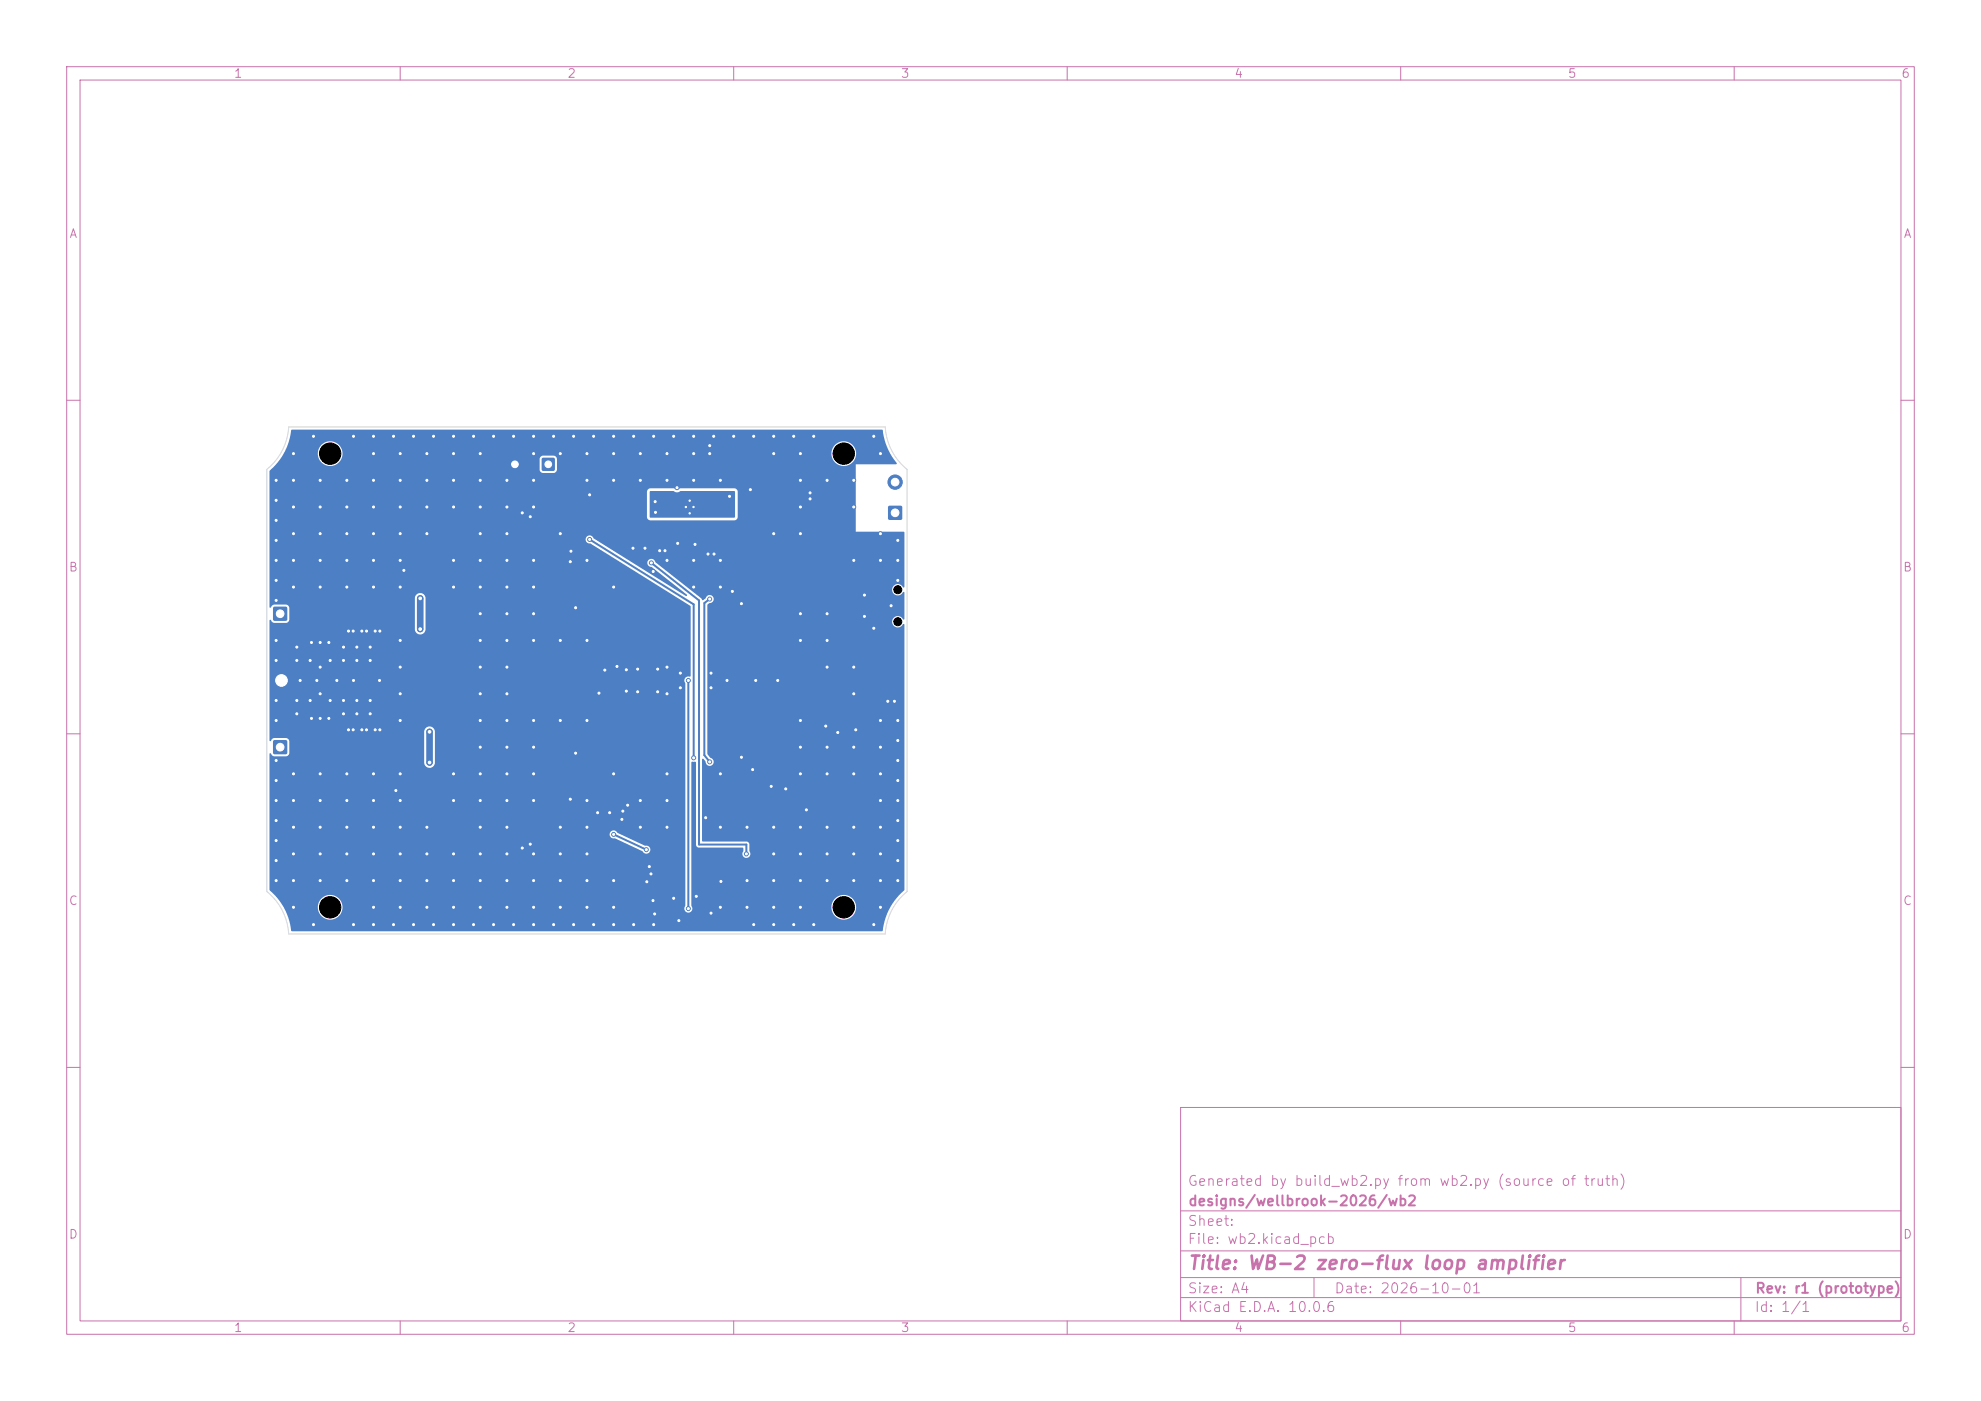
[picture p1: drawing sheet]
<svg xmlns="http://www.w3.org/2000/svg" width="297mm" height="210mm" viewBox="0 0 297 210" stroke-linecap="round" stroke-linejoin="round" font-family="sans-serif">
<defs><g id="words">
<text font-size="2" fill="#c872ab" x="178" y="190.8">Title: WB-2 zero-flux loop amplifier</text>
<g font-size="1.5" fill="#c872ab">
<text x="178" y="178.1">Generated by build_wb2.py from wb2.py (source of truth)</text>
<text x="178" y="184.1">Sheet:</text>
<text x="178" y="181.1">designs/wellbrook-2026/wb2</text>
<text x="178" y="186.8">File: wb2.kicad_pcb</text>
<text x="178" y="197">KiCad E.D.A. 10.0.6</text>
<text x="178" y="194.2">Size: A4</text>
<text x="200" y="194.2">Date: 2026-10-01</text>
<text x="263" y="197">Id: 1/1</text>
<text x="263" y="194.2">Rev: r1 (prototype)</text>
</g>
<g font-size="1.3" fill="#c872ab">
<text x="35" y="12">1</text>
<text x="85" y="12">2</text>
<text x="135" y="12">3</text>
<text x="185" y="12">4</text>
<text x="235" y="12">5</text>
<text x="285" y="12">6</text>
<text x="10.3" y="36">A</text>
<text x="285.3" y="36">A</text>
<text x="10.2" y="86">B</text>
<text x="285.2" y="86">B</text>
<text x="10.2" y="136">C</text>
<text x="285.2" y="136">C</text>
<text x="10.2" y="186">D</text>
<text x="285.2" y="186">D</text>
<text x="35" y="200">1</text>
<text x="85" y="200">2</text>
<text x="135" y="200">3</text>
<text x="185" y="200">4</text>
<text x="235" y="200">5</text>
<text x="285" y="200">6</text>
</g>
</g></defs>
<g fill="none" stroke="#c872ab" stroke-width=".15">
<path d="M10 10h277v190h-277zM12 12h273v186h-273zM60 10v2M110 10v2M160 10v2M210 10v2M260 10v2M10 60h2M285 60h2M10 110h2M285 110h2M10 160h2"/>
<path d="M177 166h108v32h-108zM285 160h2M60 198v2M110 198v2M160 198v2M177 194.5h108M177 191.5h108M177 187.5h108M177 181.5h108M197 191.5v3M210 198v2M260 198v2"/>
<path d="M261 191.5v6.5"/>
</g>
<g fill="#4d7fc4" stroke="#4d7fc4" stroke-width=".15">
<circle cx="104" cy="76" r=".25"/>
<circle cx="103.4" cy="77" r=".25"/>
<circle cx="103.4" cy="75.1" r=".25"/>
<circle cx="102.8" cy="76" r=".25"/>
</g>
<path d="M81.3 68.7h1.8v1.8h-1.8z" fill="#4d7fc4"/>
<circle cx="77.2" cy="69.6" r="1" fill="#4d7fc4" stroke="#4d7fc4" stroke-width=".15"/>
<g fill="#4d7fc4">
<path d="M41 111h2v2h-2z"/>
<path d="M40.9 100.7h2.6v2.6h-2.6z"/>
<path d="M41 91h2v2h-2z"/>
<path d="M133.2 75.9h2v2h-2z"/>
</g>
<g fill="#4d7fc4" stroke="#4d7fc4" stroke-width=".15">
<circle cx="134.2" cy="72.3" r="1.08"/>
<circle cx="72" cy="116" r=".3"/>
<circle cx="80" cy="65.4" r=".3"/>
<circle cx="80" cy="128" r=".3"/>
<circle cx="108" cy="84" r=".3"/>
<circle cx="48" cy="116" r=".3"/>
<circle cx="41.4" cy="96" r=".3"/>
<circle cx="84" cy="124" r=".3"/>
<circle cx="51.5" cy="105" r=".3"/>
<circle cx="41.4" cy="120" r=".3"/>
<circle cx="56" cy="72" r=".3"/>
<circle cx="76" cy="128" r=".3"/>
<circle cx="96" cy="72" r=".3"/>
<circle cx="71" cy="138.6" r=".3"/>
<circle cx="56" cy="132" r=".3"/>
<circle cx="60" cy="88" r=".3"/>
<circle cx="41.4" cy="117" r=".3"/>
<circle cx="68" cy="120" r=".3"/>
<circle cx="86" cy="138.6" r=".3"/>
<circle cx="76" cy="132" r=".3"/>
<circle cx="44.5" cy="99" r=".3"/>
<circle cx="52.9" cy="109.4" r=".3"/>
<circle cx="120" cy="128" r=".3"/>
<circle cx="78.3" cy="76.9" r=".3"/>
<circle cx="115.6" cy="117.9" r=".3"/>
<circle cx="48" cy="72" r=".3"/>
<circle cx="86.3" cy="91.1" r=".3"/>
<circle cx="92" cy="72" r=".3"/>
<circle cx="56.9" cy="102" r=".3"/>
<circle cx="108" cy="124" r=".3"/>
<circle cx="51.5" cy="97" r=".3"/>
<circle cx="41.4" cy="90" r=".3"/>
<circle cx="89.8" cy="103.9" r=".3"/>
<circle cx="53" cy="65.4" r=".3"/>
<circle cx="68" cy="136" r=".3"/>
<circle cx="133.1" cy="105.1" r=".3"/>
<circle cx="110" cy="65.4" r=".3"/>
<circle cx="78.3" cy="127.1" r=".3"/>
<circle cx="79.5" cy="77.5" r=".3"/>
<circle cx="93.9" cy="103.6" r=".3"/>
<circle cx="90.7" cy="100.5" r=".3"/>
<circle cx="52.3" cy="94.6" r=".3"/>
<circle cx="108" cy="136" r=".3"/>
<circle cx="60" cy="104" r=".3"/>
<circle cx="56.9" cy="94.6" r=".3"/>
<circle cx="134.6" cy="114" r=".3"/>
<circle cx="106.6" cy="136.9" r=".3"/>
<circle cx="121.5" cy="73.9" r=".3"/>
<circle cx="56" cy="120" r=".3"/>
<circle cx="132" cy="132" r=".3"/>
<circle cx="56.9" cy="109.4" r=".3"/>
<circle cx="41.4" cy="108" r=".3"/>
<circle cx="100" cy="104" r=".3"/>
<circle cx="56.3" cy="94.6" r=".3"/>
<circle cx="68" cy="68" r=".3"/>
<circle cx="44" cy="116" r=".3"/>
<circle cx="108" cy="88" r=".3"/>
<circle cx="88" cy="120" r=".3"/>
<circle cx="53.5" cy="99" r=".3"/>
<circle cx="128" cy="124" r=".3"/>
<circle cx="109" cy="102" r=".3"/>
<circle cx="60" cy="100" r=".3"/>
<circle cx="56" cy="124" r=".3"/>
<circle cx="56" cy="88" r=".3"/>
<circle cx="104" cy="72" r=".3"/>
<circle cx="80" cy="72" r=".3"/>
<circle cx="134.6" cy="132" r=".3"/>
<circle cx="52" cy="124" r=".3"/>
<circle cx="132" cy="68" r=".3"/>
<circle cx="106.6" cy="103.1" r=".3"/>
<circle cx="88" cy="136" r=".3"/>
<circle cx="80" cy="132" r=".3"/>
<circle cx="80" cy="138.6" r=".3"/>
<circle cx="96" cy="124" r=".3"/>
<circle cx="121.5" cy="74.8" r=".3"/>
<circle cx="52" cy="88" r=".3"/>
<circle cx="97" cy="132.2" r=".3"/>
<circle cx="44.5" cy="107" r=".3"/>
<circle cx="119" cy="65.4" r=".3"/>
<circle cx="72" cy="84" r=".3"/>
<circle cx="108" cy="72" r=".3"/>
<circle cx="100" cy="120" r=".3"/>
<circle cx="77" cy="65.4" r=".3"/>
<circle cx="55.5" cy="105" r=".3"/>
<circle cx="44" cy="76" r=".3"/>
<circle cx="56" cy="68" r=".3"/>
<circle cx="116" cy="136" r=".3"/>
<circle cx="48" cy="104" r=".3"/>
<circle cx="76" cy="124" r=".3"/>
<circle cx="101.6" cy="81.4" r=".3"/>
<circle cx="44" cy="128" r=".3"/>
<circle cx="80" cy="136" r=".3"/>
<circle cx="44.5" cy="97" r=".3"/>
<circle cx="46.7" cy="107.7" r=".3"/>
<circle cx="132" cy="84" r=".3"/>
<circle cx="120" cy="68" r=".3"/>
<circle cx="124" cy="124" r=".3"/>
<circle cx="76" cy="76" r=".3"/>
<circle cx="54.9" cy="94.6" r=".3"/>
<circle cx="134.6" cy="129" r=".3"/>
<circle cx="53.5" cy="105" r=".3"/>
<circle cx="68" cy="88" r=".3"/>
<circle cx="64" cy="136" r=".3"/>
<circle cx="41.4" cy="123" r=".3"/>
<circle cx="46.5" cy="99" r=".3"/>
<circle cx="47" cy="138.6" r=".3"/>
<circle cx="49.3" cy="96.3" r=".3"/>
<circle cx="80" cy="92" r=".3"/>
<circle cx="120" cy="92" r=".3"/>
<circle cx="112.8" cy="115.4" r=".3"/>
<circle cx="74" cy="65.4" r=".3"/>
<circle cx="62" cy="138.6" r=".3"/>
<circle cx="128" cy="100" r=".3"/>
<circle cx="48" cy="120" r=".3"/>
<circle cx="100" cy="72" r=".3"/>
<circle cx="128" cy="72" r=".3"/>
<circle cx="84" cy="108" r=".3"/>
<circle cx="128" cy="104" r=".3"/>
<circle cx="116" cy="132" r=".3"/>
<circle cx="93.2" cy="122.8" r=".3"/>
<circle cx="53" cy="102" r=".3"/>
<circle cx="72" cy="68" r=".3"/>
<circle cx="104" cy="88" r=".3"/>
<circle cx="101" cy="65.4" r=".3"/>
<circle cx="116" cy="138.6" r=".3"/>
<circle cx="108.1" cy="132.1" r=".3"/>
<circle cx="77" cy="138.6" r=".3"/>
<circle cx="52" cy="116" r=".3"/>
<circle cx="56" cy="76" r=".3"/>
<circle cx="44" cy="68" r=".3"/>
<circle cx="98" cy="65.4" r=".3"/>
<circle cx="95" cy="65.4" r=".3"/>
<circle cx="52" cy="128" r=".3"/>
<circle cx="41.4" cy="132" r=".3"/>
<circle cx="74" cy="138.6" r=".3"/>
<circle cx="48" cy="88" r=".3"/>
<circle cx="112" cy="136" r=".3"/>
<circle cx="68" cy="84" r=".3"/>
<circle cx="44" cy="88" r=".3"/>
<circle cx="60" cy="72" r=".3"/>
<circle cx="116" cy="128" r=".3"/>
<circle cx="100" cy="68" r=".3"/>
<circle cx="83" cy="65.4" r=".3"/>
<circle cx="128.3" cy="109.4" r=".3"/>
<circle cx="76" cy="104" r=".3"/>
<circle cx="48" cy="100" r=".3"/>
<circle cx="120" cy="96" r=".3"/>
<circle cx="48" cy="84" r=".3"/>
<circle cx="51.5" cy="107" r=".3"/>
<circle cx="124" cy="112" r=".3"/>
<circle cx="106.4" cy="68" r=".3"/>
<circle cx="88" cy="124" r=".3"/>
<circle cx="55.5" cy="107" r=".3"/>
<circle cx="104.4" cy="134.4" r=".3"/>
<circle cx="60" cy="120" r=".3"/>
<circle cx="92" cy="116" r=".3"/>
<circle cx="106.4" cy="66.8" r=".3"/>
<circle cx="54.9" cy="109.4" r=".3"/>
<circle cx="76" cy="88" r=".3"/>
<circle cx="120" cy="116" r=".3"/>
<circle cx="60" cy="68" r=".3"/>
<circle cx="92" cy="136" r=".3"/>
<circle cx="47" cy="65.4" r=".3"/>
<circle cx="94.9" cy="82.2" r=".3"/>
<circle cx="56" cy="65.4" r=".3"/>
<circle cx="60" cy="136" r=".3"/>
<circle cx="64" cy="76" r=".3"/>
<circle cx="128" cy="84" r=".3"/>
<circle cx="45" cy="102" r=".3"/>
<circle cx="132" cy="112" r=".3"/>
<circle cx="51.5" cy="99" r=".3"/>
<circle cx="72" cy="104" r=".3"/>
<circle cx="44" cy="124" r=".3"/>
<circle cx="64" cy="128" r=".3"/>
<circle cx="41.4" cy="114" r=".3"/>
<circle cx="98.9" cy="82.6" r=".3"/>
<circle cx="128" cy="132" r=".3"/>
<circle cx="88" cy="96" r=".3"/>
<circle cx="56" cy="138.6" r=".3"/>
<circle cx="80" cy="88" r=".3"/>
<circle cx="60" cy="132" r=".3"/>
<circle cx="76" cy="116" r=".3"/>
<circle cx="101.8" cy="138" r=".3"/>
<circle cx="48" cy="128" r=".3"/>
<circle cx="132" cy="128" r=".3"/>
<circle cx="44" cy="84" r=".3"/>
<circle cx="41.4" cy="81" r=".3"/>
<circle cx="97.4" cy="129.9" r=".3"/>
<circle cx="50.5" cy="102" r=".3"/>
<circle cx="64" cy="124" r=".3"/>
<circle cx="53.5" cy="107" r=".3"/>
<circle cx="120" cy="108" r=".3"/>
<circle cx="59.3" cy="118.5" r=".3"/>
<circle cx="120" cy="136" r=".3"/>
<circle cx="124" cy="116" r=".3"/>
<circle cx="134.6" cy="111" r=".3"/>
<circle cx="68" cy="128" r=".3"/>
<circle cx="116.6" cy="102" r=".3"/>
<circle cx="122" cy="138.6" r=".3"/>
<circle cx="60" cy="124" r=".3"/>
<circle cx="134.6" cy="117" r=".3"/>
<circle cx="72" cy="92" r=".3"/>
<circle cx="131" cy="94.2" r=".3"/>
<circle cx="72" cy="96" r=".3"/>
<circle cx="52" cy="120" r=".3"/>
<circle cx="72" cy="76" r=".3"/>
<circle cx="44" cy="120" r=".3"/>
<circle cx="116" cy="124" r=".3"/>
<circle cx="97.9" cy="135" r=".3"/>
<circle cx="131" cy="138.6" r=".3"/>
<circle cx="95.6" cy="103.7" r=".3"/>
<circle cx="84" cy="96" r=".3"/>
<circle cx="56" cy="128" r=".3"/>
<circle cx="104" cy="68" r=".3"/>
<circle cx="80" cy="116" r=".3"/>
<circle cx="88" cy="108" r=".3"/>
<circle cx="134.1" cy="105.1" r=".3"/>
<circle cx="44" cy="80" r=".3"/>
<circle cx="99.7" cy="82.6" r=".3"/>
<circle cx="111.2" cy="113.5" r=".3"/>
<circle cx="41.4" cy="72" r=".3"/>
<circle cx="113.3" cy="102" r=".3"/>
<circle cx="47.5" cy="102" r=".3"/>
<circle cx="97.9" cy="85.7" r=".3"/>
<circle cx="60" cy="96" r=".3"/>
<circle cx="84" cy="128" r=".3"/>
<circle cx="89" cy="138.6" r=".3"/>
<circle cx="72" cy="128" r=".3"/>
<circle cx="92" cy="88" r=".3"/>
<circle cx="133.6" cy="90.8" r=".3"/>
<circle cx="44.5" cy="105" r=".3"/>
<circle cx="48" cy="124" r=".3"/>
<circle cx="59" cy="65.4" r=".3"/>
<circle cx="84" cy="136" r=".3"/>
<circle cx="120" cy="112" r=".3"/>
<circle cx="80" cy="120" r=".3"/>
<circle cx="72" cy="120" r=".3"/>
<circle cx="116" cy="68" r=".3"/>
<circle cx="84" cy="132" r=".3"/>
<circle cx="102" cy="100.9" r=".3"/>
<circle cx="98" cy="138.6" r=".3"/>
<circle cx="68" cy="72" r=".3"/>
<circle cx="48" cy="107.7" r=".3"/>
<circle cx="76" cy="84" r=".3"/>
<circle cx="46.7" cy="96.3" r=".3"/>
<circle cx="44" cy="72" r=".3"/>
<circle cx="48" cy="80" r=".3"/>
<circle cx="72" cy="112" r=".3"/>
<circle cx="80" cy="76" r=".3"/>
<circle cx="80" cy="112" r=".3"/>
<circle cx="52" cy="72" r=".3"/>
<circle cx="53.5" cy="97" r=".3"/>
<circle cx="89.6" cy="121.8" r=".3"/>
<circle cx="52.9" cy="94.6" r=".3"/>
<circle cx="92" cy="138.6" r=".3"/>
<circle cx="92" cy="65.4" r=".3"/>
<circle cx="132" cy="80" r=".3"/>
<circle cx="134.6" cy="120" r=".3"/>
<circle cx="117.8" cy="118.2" r=".3"/>
<circle cx="119" cy="138.6" r=".3"/>
<circle cx="48" cy="76" r=".3"/>
<circle cx="60" cy="128" r=".3"/>
<circle cx="106.6" cy="100.9" r=".3"/>
<circle cx="72" cy="124" r=".3"/>
<circle cx="124" cy="132" r=".3"/>
<circle cx="98.1" cy="137" r=".3"/>
<circle cx="41.4" cy="129" r=".3"/>
<circle cx="89" cy="65.4" r=".3"/>
<circle cx="131" cy="65.4" r=".3"/>
<circle cx="134.6" cy="84" r=".3"/>
<circle cx="72" cy="88" r=".3"/>
<circle cx="122" cy="65.4" r=".3"/>
<circle cx="84" cy="80" r=".3"/>
<circle cx="88" cy="72" r=".3"/>
<circle cx="98.6" cy="100.3" r=".3"/>
<circle cx="48" cy="132" r=".3"/>
<circle cx="49.3" cy="107.7" r=".3"/>
<circle cx="96" cy="120" r=".3"/>
<circle cx="76" cy="72" r=".3"/>
<circle cx="95" cy="138.6" r=".3"/>
<circle cx="72" cy="100" r=".3"/>
<circle cx="72" cy="72" r=".3"/>
<circle cx="52" cy="84" r=".3"/>
<circle cx="60" cy="84" r=".3"/>
<circle cx="46.5" cy="105" r=".3"/>
<circle cx="93.4" cy="121.6" r=".3"/>
<circle cx="91.4" cy="121.8" r=".3"/>
<circle cx="124" cy="128" r=".3"/>
<circle cx="120" cy="72" r=".3"/>
<circle cx="76" cy="112" r=".3"/>
<circle cx="54.3" cy="109.4" r=".3"/>
<circle cx="41.4" cy="75" r=".3"/>
<circle cx="116" cy="80" r=".3"/>
<circle cx="116" cy="65.4" r=".3"/>
<circle cx="129.6" cy="89.2" r=".3"/>
<circle cx="84" cy="68" r=".3"/>
<circle cx="124" cy="92" r=".3"/>
<circle cx="106.1" cy="83.1" r=".3"/>
<circle cx="100" cy="124" r=".3"/>
<circle cx="68" cy="138.6" r=".3"/>
<circle cx="112" cy="124" r=".3"/>
<circle cx="41.4" cy="99" r=".3"/>
<circle cx="60" cy="116" r=".3"/>
<circle cx="52.3" cy="109.4" r=".3"/>
<circle cx="72" cy="132" r=".3"/>
<circle cx="88" cy="128" r=".3"/>
<circle cx="132" cy="120" r=".3"/>
<circle cx="55.5" cy="99" r=".3"/>
<circle cx="96" cy="68" r=".3"/>
<circle cx="128" cy="76" r=".3"/>
<circle cx="44" cy="132" r=".3"/>
<circle cx="80" cy="68" r=".3"/>
<circle cx="65" cy="65.4" r=".3"/>
<circle cx="64" cy="68" r=".3"/>
<circle cx="56" cy="84" r=".3"/>
<circle cx="86.3" cy="112.9" r=".3"/>
<circle cx="88" cy="84" r=".3"/>
<circle cx="124" cy="100" r=".3"/>
<circle cx="72" cy="136" r=".3"/>
<circle cx="129.6" cy="92.4" r=".3"/>
<circle cx="71" cy="65.4" r=".3"/>
<circle cx="85.6" cy="82.6" r=".3"/>
<circle cx="134.6" cy="126" r=".3"/>
<circle cx="76" cy="108" r=".3"/>
<circle cx="128" cy="128" r=".3"/>
<circle cx="95.6" cy="100.3" r=".3"/>
<circle cx="112" cy="132" r=".3"/>
<circle cx="105.8" cy="122.6" r=".3"/>
<circle cx="108" cy="116" r=".3"/>
<circle cx="100" cy="100" r=".3"/>
<circle cx="49.5" cy="105" r=".3"/>
<circle cx="132" cy="108" r=".3"/>
<circle cx="124" cy="72" r=".3"/>
<circle cx="64" cy="72" r=".3"/>
<circle cx="56" cy="136" r=".3"/>
<circle cx="109.8" cy="88.7" r=".3"/>
<circle cx="104" cy="65.4" r=".3"/>
<circle cx="85.5" cy="84.2" r=".3"/>
<circle cx="56" cy="80" r=".3"/>
<circle cx="60" cy="76" r=".3"/>
<circle cx="41.4" cy="84" r=".3"/>
<circle cx="124" cy="96" r=".3"/>
<circle cx="68" cy="76" r=".3"/>
<circle cx="60" cy="80" r=".3"/>
<circle cx="92.5" cy="99.9" r=".3"/>
<circle cx="128" cy="112" r=".3"/>
<circle cx="94.1" cy="120.7" r=".3"/>
<circle cx="128" cy="116" r=".3"/>
<circle cx="97.6" cy="131" r=".3"/>
<circle cx="80" cy="84" r=".3"/>
<circle cx="134.6" cy="108" r=".3"/>
<circle cx="41.4" cy="78" r=".3"/>
<circle cx="41.4" cy="87" r=".3"/>
<circle cx="49.5" cy="99" r=".3"/>
<circle cx="76" cy="96" r=".3"/>
<circle cx="132" cy="116" r=".3"/>
<circle cx="88" cy="132" r=".3"/>
<circle cx="104" cy="84" r=".3"/>
<circle cx="76" cy="100" r=".3"/>
<circle cx="101.5" cy="73.1" r=".3"/>
<circle cx="68" cy="132" r=".3"/>
<circle cx="56.3" cy="109.4" r=".3"/>
<circle cx="134.6" cy="123" r=".3"/>
<circle cx="120" cy="132" r=".3"/>
<circle cx="88" cy="68" r=".3"/>
<circle cx="112.5" cy="73.4" r=".3"/>
<circle cx="62" cy="65.4" r=".3"/>
<circle cx="113" cy="138.6" r=".3"/>
<circle cx="59" cy="138.6" r=".3"/>
<circle cx="68" cy="116" r=".3"/>
<circle cx="134.6" cy="81" r=".3"/>
<circle cx="55.5" cy="97" r=".3"/>
<circle cx="53" cy="138.6" r=".3"/>
<circle cx="64" cy="80" r=".3"/>
<circle cx="80" cy="96" r=".3"/>
<circle cx="132" cy="124" r=".3"/>
<circle cx="111.2" cy="90.5" r=".3"/>
<circle cx="92" cy="132" r=".3"/>
<circle cx="123.8" cy="108.8" r=".3"/>
<circle cx="80" cy="108" r=".3"/>
<circle cx="68" cy="65.4" r=".3"/>
<circle cx="41.4" cy="105" r=".3"/>
<circle cx="92" cy="68" r=".3"/>
<circle cx="107.1" cy="83.1" r=".3"/>
<circle cx="60" cy="108" r=".3"/>
<circle cx="52" cy="132" r=".3"/>
<circle cx="88.4" cy="74.2" r=".3"/>
<circle cx="86" cy="65.4" r=".3"/>
<circle cx="76" cy="92" r=".3"/>
<circle cx="98.6" cy="103.7" r=".3"/>
<circle cx="100" cy="116" r=".3"/>
<circle cx="76" cy="120" r=".3"/>
<circle cx="120" cy="80" r=".3"/>
<circle cx="44" cy="136" r=".3"/>
<circle cx="125.6" cy="109.8" r=".3"/>
<circle cx="48" cy="96.3" r=".3"/>
<circle cx="120" cy="124" r=".3"/>
<circle cx="52" cy="76" r=".3"/>
<circle cx="60.6" cy="85.5" r=".3"/>
<circle cx="65" cy="138.6" r=".3"/>
<circle cx="100" cy="84" r=".3"/>
<circle cx="54.3" cy="94.6" r=".3"/>
<circle cx="104.2" cy="81.6" r=".3"/>
<circle cx="120" cy="76" r=".3"/>
<circle cx="83" cy="138.6" r=".3"/>
<circle cx="56" cy="116" r=".3"/>
<circle cx="41.4" cy="126" r=".3"/>
<circle cx="64" cy="132" r=".3"/>
<circle cx="76" cy="80" r=".3"/>
<circle cx="79.5" cy="126.5" r=".3"/>
<circle cx="102" cy="103.1" r=".3"/>
<circle cx="85.5" cy="119.8" r=".3"/>
<circle cx="72" cy="80" r=".3"/>
<circle cx="120.9" cy="121.4" r=".3"/>
<circle cx="101" cy="134.6" r=".3"/>
<circle cx="134.6" cy="87" r=".3"/>
<circle cx="52" cy="80" r=".3"/>
<circle cx="93.9" cy="100.4" r=".3"/>
<circle cx="107" cy="65.4" r=".3"/>
<circle cx="96.7" cy="82.2" r=".3"/>
<circle cx="76" cy="136" r=".3"/>
<circle cx="132" cy="136" r=".3"/>
<circle cx="113" cy="65.4" r=".3"/>
<circle cx="72" cy="108" r=".3"/>
<circle cx="63" cy="94.3" r=".4"/>
<circle cx="63" cy="89.7" r=".4"/>
<circle cx="64.4" cy="109.7" r=".4"/>
<circle cx="64.4" cy="114.3" r=".4"/>
<circle cx="103.2" cy="102" r=".3"/>
<circle cx="103.2" cy="136.2" r=".3"/>
<circle cx="92" cy="125.1" r=".3"/>
<circle cx="96.9" cy="127.4" r=".3"/>
<circle cx="97.7" cy="84.4" r=".3"/>
<circle cx="111.9" cy="128" r=".3"/>
<circle cx="88.4" cy="80.9" r=".3"/>
<circle cx="104" cy="113.6" r=".3"/>
<circle cx="106.4" cy="114.2" r=".3"/>
<circle cx="106.4" cy="89.8" r=".3"/>
<circle cx="98.3" cy="76.8" r=".3"/>
<circle cx="109.4" cy="74.4" r=".3"/>
<circle cx="98.2" cy="75.2" r=".3"/>
</g>
<path d="M63 89.7v4.6M64.4 109.7v4.6" fill="none" stroke="#4d7fc4" stroke-width="1"/>
<path d="M88.4 80.9l15.6 9.7v23M97.7 84.4l7.1 5.6v36.6h7.1v1.4M106.4 89.8l-.8 .6v22.8l.8 1M103.2 102v34.2M92 125.1l4.9 2.3" fill="none" stroke="#4d7fc4" stroke-width=".3"/>
<g fill="#4d7fc4">
<path d="M97.4 73.7l3.6-.1a.79 .79 0 0 0 1 0h8.1l.1 3.9-12.7 .1z"/>
<path d="M43.7 64.4l88.6 .1a9.4 9.4 0 0 0 2.1 4.9v.2h-.1h-6v10.1h7.3v8.2l-.1 .2-.1-.1a.86 .86 0 0 0-1.3-.3 .86 .86 0 0 0-.1 1.4 .86 .86 0 0 0 1.4-.3l.1-.1 .1 .1v3.9l-.1 .2-.1-.1a.86 .86 0 0 0-1.4-.2 .86 .86 0 0 0 .2 1.4 .86 .86 0 0 0 1.2-.5l.2 .1v39.8a9.7 9.7 0 0 0-3.3 6.2h-88.6a11.9 11.9 0 0 0-1.2-3.7h5.1a1.85 1.85 0 0 0 2.6 1.8 1.85 1.85 0 0 0 .5-3.1 1.85 1.85 0 0 0-3 1l-.1 .3h-5.1l-.9-1.2-1.2-1.3v-8.4h51l.1 .4 .3 .2 .4 .1 4.1 1.9a.63 .63 0 0 0 .8 .3 .63 .63 0 0 0 .4-.7 .63 .63 0 0 0-.8-.4l-4.1-2a.62 .62 0 0 0-.7-.3 .62 .62 0 0 0-.5 .5h-51v-12a.16 .16 0 0 1 .2-.1 .16 .16 0 0 1 .1 .2l.4 .3 2-.1 .3-.3v-1.9l-.2-.3-.3-.2h-1.9l-.5 .5-.1-.1v-1.4h23.2v4.8a.8 .8 0 0 0 .8 .7 .8 .8 0 0 0 .8-.7v-4.8a.8 .8 0 0 0-.8-.7 .8 .8 0 0 0-.8 .7h-23.2v-15.2h21.8v.1a.8 .8 0 0 0 .9 .6 .8 .8 0 0 0 .7-.7v-4.8a.8 .8 0 0 0-.8-.7 .8 .8 0 0 0-.8 .7v4.8h-21.8v-1.4a.15 .15 0 0 1 .2-.1 .15 .15 0 0 1 .1 .2l.3 .3h1.9l.3-.2 .2-.3v-1.8l-.2-.3-.3-.2h-1.8l-.3 .2a.27 .27 0 0 1-.4 .3v-10.3h47.4v.3l.2 .2 .6 .2 14.9 9.3v10.6a.67 .67 0 0 0-.8 .2 .67 .67 0 0 0 0 .9v33.3a.6 .6 0 0 0 .5 1 .6 .6 0 0 0 .5-.9h20.9v.2a1.85 1.85 0 0 0 2.9 1.5 1.85 1.85 0 0 0 0-3.2 1.85 1.85 0 0 0-2.9 1.5h-20.9v-21.7h.5l.1 .1 .1 12.5 .3 .3h6.6l.1 .1v.4a.62 .62 0 0 0 .1 .9 .62 .62 0 0 0 .9-.1 .62 .62 0 0 0 0-.9l-.1-1.1-.3-.3h-6.6l-.1-.1v-12.2h.2l.3 .4a.62 .62 0 0 0 .6 .6 .62 .62 0 0 0 .6-.6 .62 .62 0 0 0-.5-.6l-.4-.6v-22.3l.2-.3a.62 .62 0 0 0 .7-.5 .62 .62 0 0 0-.5-.7 .62 .62 0 0 0-.7 .5l-.4 .3-.1-.1-.2-.3-6.8-5.3a.63 .63 0 0 0-.7-.5 .63 .63 0 0 0-.6 .7 .63 .63 0 0 0 .7 .5l5.3 4.1v.2h-.2l-13.8-8.6a.64 .64 0 0 0-.6-.4 .64 .64 0 0 0-.6 .5h-47.4v-7.1h56.6v3.8a.54 .54 0 0 0 .5 .5h12.7a.54 .54 0 0 0 .4-.5v-3.9a.54 .54 0 0 0-.5-.4h-8.1l-.5 .2-.5-.2h-3.5l-.3 .2-.2 .3h-56.6l.1-3.2a9.1 9.1 0 0 0 2.1-2.6h5v.2a1.85 1.85 0 0 0 1.5 1.7 1.85 1.85 0 0 0 2.1-1h29.7v1.6l.2 .3 .3 .2h1.6l.3-.2 .2-.3v-1.6l-.2-.3-.3-.2h-1.6a.54 .54 0 0 0-.5 .5h-29.7l.2-.9h73.2v.2a1.85 1.85 0 0 0 2.9 1.5 1.85 1.85 0 0 0 0-3.2 1.85 1.85 0 0 0-2.9 1.5h-73.2l-.1-.3a1.85 1.85 0 0 0-1.9-1.5 1.85 1.85 0 0 0-1.8 1.8h-5l.2-.4a9.6 9.6 0 0 0 .9-3z"/>
</g>
<path d="M43.3 64h89.4a8.8 8.8 0 0 0 3.3 6.4v63.2a8.8 8.8 0 0 0-3.3 6.4h-89.4a8.8 8.8 0 0 0-3.3-6.4v-63.2a8.8 8.8 0 0 0 3.3-6.4z" fill="none" stroke="#d0d2cd" stroke-width=".15"/>
<g fill="#fff" stroke="#fff" stroke-width=".15">
<circle cx="72" cy="116" r=".15"/>
<circle cx="80" cy="65.4" r=".15"/>
<circle cx="80" cy="128" r=".15"/>
<circle cx="108" cy="84" r=".15"/>
<circle cx="48" cy="116" r=".15"/>
<circle cx="41.4" cy="96" r=".15"/>
<circle cx="84" cy="124" r=".15"/>
<circle cx="51.5" cy="105" r=".15"/>
<circle cx="41.4" cy="120" r=".15"/>
<circle cx="56" cy="72" r=".15"/>
<circle cx="76" cy="128" r=".15"/>
<circle cx="96" cy="72" r=".15"/>
<circle cx="71" cy="138.6" r=".15"/>
<circle cx="56" cy="132" r=".15"/>
<circle cx="60" cy="88" r=".15"/>
<circle cx="41.4" cy="117" r=".15"/>
<circle cx="68" cy="120" r=".15"/>
<circle cx="86" cy="138.6" r=".15"/>
<circle cx="76" cy="132" r=".15"/>
<circle cx="44.5" cy="99" r=".15"/>
<circle cx="52.9" cy="109.4" r=".15"/>
<circle cx="120" cy="128" r=".15"/>
<circle cx="78.3" cy="76.9" r=".15"/>
<circle cx="115.6" cy="117.9" r=".15"/>
<circle cx="48" cy="72" r=".15"/>
<circle cx="86.3" cy="91.1" r=".15"/>
<circle cx="92" cy="72" r=".15"/>
<circle cx="56.9" cy="102" r=".15"/>
<circle cx="108" cy="124" r=".15"/>
<circle cx="51.5" cy="97" r=".15"/>
<circle cx="41.4" cy="90" r=".15"/>
<circle cx="89.8" cy="103.9" r=".15"/>
<circle cx="53" cy="65.4" r=".15"/>
<circle cx="68" cy="136" r=".15"/>
<circle cx="133.1" cy="105.1" r=".15"/>
<circle cx="110" cy="65.4" r=".15"/>
<circle cx="78.3" cy="127.1" r=".15"/>
<circle cx="79.5" cy="77.5" r=".15"/>
<circle cx="93.9" cy="103.6" r=".15"/>
<circle cx="90.7" cy="100.4" r=".15"/>
<circle cx="52.2" cy="94.6" r=".15"/>
<circle cx="108" cy="136" r=".15"/>
<circle cx="60" cy="104" r=".15"/>
<circle cx="56.9" cy="94.6" r=".15"/>
<circle cx="134.6" cy="114" r=".15"/>
<circle cx="106.6" cy="136.9" r=".15"/>
<circle cx="121.4" cy="73.9" r=".15"/>
<circle cx="56" cy="120" r=".15"/>
<circle cx="132" cy="132" r=".15"/>
<circle cx="56.9" cy="109.4" r=".15"/>
<circle cx="41.4" cy="108" r=".15"/>
<circle cx="100" cy="104" r=".15"/>
<circle cx="56.2" cy="94.6" r=".15"/>
<circle cx="68" cy="68" r=".15"/>
<circle cx="44" cy="116" r=".15"/>
<circle cx="108" cy="88" r=".15"/>
<circle cx="88" cy="120" r=".15"/>
<circle cx="53.5" cy="99" r=".15"/>
<circle cx="128" cy="124" r=".15"/>
<circle cx="109" cy="102" r=".15"/>
<circle cx="60" cy="100" r=".15"/>
<circle cx="56" cy="124" r=".15"/>
<circle cx="56" cy="88" r=".15"/>
<circle cx="104" cy="72" r=".15"/>
<circle cx="80" cy="72" r=".15"/>
<circle cx="134.6" cy="132" r=".15"/>
<circle cx="52" cy="124" r=".15"/>
<circle cx="132" cy="68" r=".15"/>
<circle cx="106.6" cy="103.1" r=".15"/>
<circle cx="88" cy="136" r=".15"/>
<circle cx="80" cy="132" r=".15"/>
<circle cx="80" cy="138.6" r=".15"/>
<circle cx="96" cy="124" r=".15"/>
<circle cx="121.4" cy="74.8" r=".15"/>
<circle cx="52" cy="88" r=".15"/>
<circle cx="97" cy="132.2" r=".15"/>
<circle cx="44.5" cy="107" r=".15"/>
<circle cx="119" cy="65.4" r=".15"/>
<circle cx="72" cy="84" r=".15"/>
<circle cx="108" cy="72" r=".15"/>
<circle cx="100" cy="120" r=".15"/>
<circle cx="77" cy="65.4" r=".15"/>
<circle cx="55.5" cy="105" r=".15"/>
<circle cx="44" cy="76" r=".15"/>
<circle cx="56" cy="68" r=".15"/>
<circle cx="116" cy="136" r=".15"/>
<circle cx="48" cy="104" r=".15"/>
<circle cx="76" cy="124" r=".15"/>
<circle cx="101.6" cy="81.5" r=".15"/>
<circle cx="44" cy="128" r=".15"/>
<circle cx="80" cy="136" r=".15"/>
<circle cx="44.5" cy="97" r=".15"/>
<circle cx="46.7" cy="107.7" r=".15"/>
<circle cx="132" cy="84" r=".15"/>
<circle cx="120" cy="68" r=".15"/>
<circle cx="124" cy="124" r=".15"/>
<circle cx="76" cy="76" r=".15"/>
<circle cx="54.9" cy="94.6" r=".15"/>
<circle cx="134.6" cy="129" r=".15"/>
<circle cx="53.5" cy="105" r=".15"/>
<circle cx="68" cy="88" r=".15"/>
<circle cx="64" cy="136" r=".15"/>
<circle cx="41.4" cy="123" r=".15"/>
<circle cx="46.5" cy="99" r=".15"/>
<circle cx="47" cy="138.6" r=".15"/>
<circle cx="49.3" cy="96.3" r=".15"/>
<circle cx="80" cy="92" r=".15"/>
<circle cx="120" cy="92" r=".15"/>
<circle cx="112.8" cy="115.4" r=".15"/>
<circle cx="74" cy="65.4" r=".15"/>
<circle cx="62" cy="138.6" r=".15"/>
<circle cx="128" cy="100" r=".15"/>
<circle cx="48" cy="120" r=".15"/>
<circle cx="100" cy="72" r=".15"/>
<circle cx="128" cy="72" r=".15"/>
<circle cx="84" cy="108" r=".15"/>
<circle cx="128" cy="104" r=".15"/>
<circle cx="116" cy="132" r=".15"/>
<circle cx="93.2" cy="122.8" r=".15"/>
<circle cx="53" cy="102" r=".15"/>
<circle cx="72" cy="68" r=".15"/>
<circle cx="104" cy="88" r=".15"/>
<circle cx="101" cy="65.4" r=".15"/>
<circle cx="116" cy="138.6" r=".15"/>
<circle cx="108.1" cy="132.1" r=".15"/>
<circle cx="77" cy="138.6" r=".15"/>
<circle cx="52" cy="116" r=".15"/>
<circle cx="56" cy="76" r=".15"/>
<circle cx="44" cy="68" r=".15"/>
<circle cx="98" cy="65.4" r=".15"/>
<circle cx="95" cy="65.4" r=".15"/>
<circle cx="52" cy="128" r=".15"/>
<circle cx="41.4" cy="132" r=".15"/>
<circle cx="74" cy="138.6" r=".15"/>
<circle cx="48" cy="88" r=".15"/>
<circle cx="112" cy="136" r=".15"/>
<circle cx="68" cy="84" r=".15"/>
<circle cx="44" cy="88" r=".15"/>
<circle cx="60" cy="72" r=".15"/>
<circle cx="116" cy="128" r=".15"/>
<circle cx="100" cy="68" r=".15"/>
<circle cx="83" cy="65.4" r=".15"/>
<circle cx="128.3" cy="109.4" r=".15"/>
<circle cx="76" cy="104" r=".15"/>
<circle cx="48" cy="100" r=".15"/>
<circle cx="120" cy="96" r=".15"/>
<circle cx="48" cy="84" r=".15"/>
<circle cx="51.5" cy="107" r=".15"/>
<circle cx="124" cy="112" r=".15"/>
<circle cx="106.4" cy="68" r=".15"/>
<circle cx="88" cy="124" r=".15"/>
<circle cx="55.5" cy="107" r=".15"/>
<circle cx="104.4" cy="134.4" r=".15"/>
<circle cx="60" cy="120" r=".15"/>
<circle cx="92" cy="116" r=".15"/>
<circle cx="106.4" cy="66.8" r=".15"/>
<circle cx="54.9" cy="109.4" r=".15"/>
<circle cx="76" cy="88" r=".15"/>
<circle cx="120" cy="116" r=".15"/>
<circle cx="60" cy="68" r=".15"/>
<circle cx="92" cy="136" r=".15"/>
<circle cx="47" cy="65.4" r=".15"/>
<circle cx="94.9" cy="82.2" r=".15"/>
<circle cx="56" cy="65.4" r=".15"/>
<circle cx="60" cy="136" r=".15"/>
<circle cx="64" cy="76" r=".15"/>
<circle cx="128" cy="84" r=".15"/>
<circle cx="45" cy="102" r=".15"/>
<circle cx="132" cy="112" r=".15"/>
<circle cx="51.5" cy="99" r=".15"/>
<circle cx="72" cy="104" r=".15"/>
<circle cx="44" cy="124" r=".15"/>
<circle cx="64" cy="128" r=".15"/>
<circle cx="41.4" cy="114" r=".15"/>
<circle cx="98.9" cy="82.5" r=".15"/>
<circle cx="128" cy="132" r=".15"/>
<circle cx="88" cy="96" r=".15"/>
<circle cx="56" cy="138.6" r=".15"/>
<circle cx="80" cy="88" r=".15"/>
<circle cx="60" cy="132" r=".15"/>
<circle cx="76" cy="116" r=".15"/>
<circle cx="101.8" cy="138" r=".15"/>
<circle cx="48" cy="128" r=".15"/>
<circle cx="132" cy="128" r=".15"/>
<circle cx="44" cy="84" r=".15"/>
<circle cx="41.4" cy="81" r=".15"/>
<circle cx="97.4" cy="129.9" r=".15"/>
<circle cx="50.5" cy="102" r=".15"/>
<circle cx="64" cy="124" r=".15"/>
<circle cx="53.5" cy="107" r=".15"/>
<circle cx="120" cy="108" r=".15"/>
<circle cx="59.3" cy="118.5" r=".15"/>
<circle cx="120" cy="136" r=".15"/>
<circle cx="124" cy="116" r=".15"/>
<circle cx="134.6" cy="111" r=".15"/>
<circle cx="68" cy="128" r=".15"/>
<circle cx="116.6" cy="102" r=".15"/>
<circle cx="122" cy="138.6" r=".15"/>
<circle cx="60" cy="124" r=".15"/>
<circle cx="134.6" cy="117" r=".15"/>
<circle cx="72" cy="92" r=".15"/>
<circle cx="131" cy="94.2" r=".15"/>
<circle cx="72" cy="96" r=".15"/>
<circle cx="52" cy="120" r=".15"/>
<circle cx="72" cy="76" r=".15"/>
<circle cx="44" cy="120" r=".15"/>
<circle cx="116" cy="124" r=".15"/>
<circle cx="97.9" cy="135" r=".15"/>
<circle cx="131" cy="138.6" r=".15"/>
<circle cx="95.6" cy="103.7" r=".15"/>
<circle cx="84" cy="96" r=".15"/>
<circle cx="56" cy="128" r=".15"/>
<circle cx="104" cy="68" r=".15"/>
<circle cx="80" cy="116" r=".15"/>
<circle cx="88" cy="108" r=".15"/>
<circle cx="134.1" cy="105.1" r=".15"/>
<circle cx="44" cy="80" r=".15"/>
<circle cx="99.7" cy="82.5" r=".15"/>
<circle cx="111.2" cy="113.5" r=".15"/>
<circle cx="41.4" cy="72" r=".15"/>
<circle cx="113.3" cy="102" r=".15"/>
<circle cx="47.5" cy="102" r=".15"/>
<circle cx="97.9" cy="85.7" r=".15"/>
<circle cx="60" cy="96" r=".15"/>
<circle cx="84" cy="128" r=".15"/>
<circle cx="89" cy="138.6" r=".15"/>
<circle cx="72" cy="128" r=".15"/>
<circle cx="92" cy="88" r=".15"/>
<circle cx="133.6" cy="90.8" r=".15"/>
<circle cx="44.5" cy="105" r=".15"/>
<circle cx="48" cy="124" r=".15"/>
<circle cx="59" cy="65.4" r=".15"/>
<circle cx="84" cy="136" r=".15"/>
<circle cx="120" cy="112" r=".15"/>
<circle cx="80" cy="120" r=".15"/>
<circle cx="72" cy="120" r=".15"/>
<circle cx="116" cy="68" r=".15"/>
<circle cx="84" cy="132" r=".15"/>
<circle cx="102" cy="100.9" r=".15"/>
<circle cx="98" cy="138.6" r=".15"/>
<circle cx="68" cy="72" r=".15"/>
<circle cx="48" cy="107.7" r=".15"/>
<circle cx="76" cy="84" r=".15"/>
<circle cx="46.7" cy="96.3" r=".15"/>
<circle cx="44" cy="72" r=".15"/>
<circle cx="48" cy="80" r=".15"/>
<circle cx="72" cy="112" r=".15"/>
<circle cx="80" cy="76" r=".15"/>
<circle cx="80" cy="112" r=".15"/>
<circle cx="52" cy="72" r=".15"/>
<circle cx="53.5" cy="97" r=".15"/>
<circle cx="89.6" cy="121.8" r=".15"/>
<circle cx="52.9" cy="94.6" r=".15"/>
<circle cx="92" cy="138.6" r=".15"/>
<circle cx="92" cy="65.4" r=".15"/>
<circle cx="132" cy="80" r=".15"/>
<circle cx="134.6" cy="120" r=".15"/>
<circle cx="117.8" cy="118.3" r=".15"/>
<circle cx="119" cy="138.6" r=".15"/>
<circle cx="48" cy="76" r=".15"/>
<circle cx="60" cy="128" r=".15"/>
<circle cx="106.6" cy="100.9" r=".15"/>
<circle cx="72" cy="124" r=".15"/>
<circle cx="124" cy="132" r=".15"/>
<circle cx="98.1" cy="137" r=".15"/>
<circle cx="41.4" cy="129" r=".15"/>
<circle cx="89" cy="65.4" r=".15"/>
<circle cx="131" cy="65.4" r=".15"/>
<circle cx="134.6" cy="84" r=".15"/>
<circle cx="72" cy="88" r=".15"/>
<circle cx="122" cy="65.4" r=".15"/>
<circle cx="84" cy="80" r=".15"/>
<circle cx="88" cy="72" r=".15"/>
<circle cx="98.6" cy="100.3" r=".15"/>
<circle cx="48" cy="132" r=".15"/>
<circle cx="49.3" cy="107.7" r=".15"/>
<circle cx="96" cy="120" r=".15"/>
<circle cx="76" cy="72" r=".15"/>
<circle cx="95" cy="138.6" r=".15"/>
<circle cx="72" cy="100" r=".15"/>
<circle cx="72" cy="72" r=".15"/>
<circle cx="52" cy="84" r=".15"/>
<circle cx="60" cy="84" r=".15"/>
<circle cx="46.5" cy="105" r=".15"/>
<circle cx="93.4" cy="121.6" r=".15"/>
<circle cx="91.4" cy="121.8" r=".15"/>
<circle cx="124" cy="128" r=".15"/>
<circle cx="120" cy="72" r=".15"/>
<circle cx="76" cy="112" r=".15"/>
<circle cx="54.2" cy="109.4" r=".15"/>
<circle cx="41.4" cy="75" r=".15"/>
<circle cx="116" cy="80" r=".15"/>
<circle cx="116" cy="65.4" r=".15"/>
<circle cx="129.6" cy="89.2" r=".15"/>
<circle cx="84" cy="68" r=".15"/>
<circle cx="124" cy="92" r=".15"/>
<circle cx="106.1" cy="83" r=".15"/>
<circle cx="100" cy="124" r=".15"/>
<circle cx="68" cy="138.6" r=".15"/>
<circle cx="112" cy="124" r=".15"/>
<circle cx="41.4" cy="99" r=".15"/>
<circle cx="60" cy="116" r=".15"/>
<circle cx="52.2" cy="109.4" r=".15"/>
<circle cx="72" cy="132" r=".15"/>
<circle cx="88" cy="128" r=".15"/>
<circle cx="132" cy="120" r=".15"/>
<circle cx="55.5" cy="99" r=".15"/>
<circle cx="96" cy="68" r=".15"/>
<circle cx="128" cy="76" r=".15"/>
<circle cx="44" cy="132" r=".15"/>
<circle cx="80" cy="68" r=".15"/>
<circle cx="65" cy="65.4" r=".15"/>
<circle cx="64" cy="68" r=".15"/>
<circle cx="56" cy="84" r=".15"/>
<circle cx="86.3" cy="112.9" r=".15"/>
<circle cx="88" cy="84" r=".15"/>
<circle cx="124" cy="100" r=".15"/>
<circle cx="72" cy="136" r=".15"/>
<circle cx="129.6" cy="92.4" r=".15"/>
<circle cx="71" cy="65.4" r=".15"/>
<circle cx="85.6" cy="82.6" r=".15"/>
<circle cx="134.6" cy="126" r=".15"/>
<circle cx="76" cy="108" r=".15"/>
<circle cx="128" cy="128" r=".15"/>
<circle cx="95.6" cy="100.3" r=".15"/>
<circle cx="112" cy="132" r=".15"/>
<circle cx="105.8" cy="122.6" r=".15"/>
<circle cx="108" cy="116" r=".15"/>
<circle cx="100" cy="100" r=".15"/>
<circle cx="49.5" cy="105" r=".15"/>
<circle cx="132" cy="108" r=".15"/>
<circle cx="124" cy="72" r=".15"/>
<circle cx="64" cy="72" r=".15"/>
<circle cx="56" cy="136" r=".15"/>
<circle cx="109.8" cy="88.6" r=".15"/>
<circle cx="104" cy="65.4" r=".15"/>
<circle cx="85.5" cy="84.2" r=".15"/>
<circle cx="56" cy="80" r=".15"/>
<circle cx="60" cy="76" r=".15"/>
<circle cx="41.4" cy="84" r=".15"/>
<circle cx="124" cy="96" r=".15"/>
<circle cx="68" cy="76" r=".15"/>
<circle cx="60" cy="80" r=".15"/>
<circle cx="92.5" cy="99.9" r=".15"/>
<circle cx="128" cy="112" r=".15"/>
<circle cx="94.1" cy="120.7" r=".15"/>
<circle cx="128" cy="116" r=".15"/>
<circle cx="97.6" cy="131" r=".15"/>
<circle cx="80" cy="84" r=".15"/>
<circle cx="134.6" cy="108" r=".15"/>
<circle cx="41.4" cy="78" r=".15"/>
<circle cx="41.4" cy="87" r=".15"/>
<circle cx="49.5" cy="99" r=".15"/>
<circle cx="76" cy="96" r=".15"/>
<circle cx="132" cy="116" r=".15"/>
<circle cx="88" cy="132" r=".15"/>
<circle cx="104" cy="84" r=".15"/>
<circle cx="76" cy="100" r=".15"/>
<circle cx="101.5" cy="73.1" r=".15"/>
<circle cx="68" cy="132" r=".15"/>
<circle cx="56.2" cy="109.4" r=".15"/>
<circle cx="134.6" cy="123" r=".15"/>
<circle cx="120" cy="132" r=".15"/>
<circle cx="88" cy="68" r=".15"/>
<circle cx="112.5" cy="73.4" r=".15"/>
<circle cx="62" cy="65.4" r=".15"/>
<circle cx="113" cy="138.6" r=".15"/>
<circle cx="59" cy="138.6" r=".15"/>
<circle cx="68" cy="116" r=".15"/>
<circle cx="134.6" cy="81" r=".15"/>
<circle cx="55.5" cy="97" r=".15"/>
<circle cx="53" cy="138.6" r=".15"/>
<circle cx="64" cy="80" r=".15"/>
<circle cx="80" cy="96" r=".15"/>
<circle cx="132" cy="124" r=".15"/>
<circle cx="111.2" cy="90.5" r=".15"/>
<circle cx="92" cy="132" r=".15"/>
<circle cx="123.8" cy="108.8" r=".15"/>
<circle cx="80" cy="108" r=".15"/>
<circle cx="68" cy="65.4" r=".15"/>
<circle cx="41.4" cy="105" r=".15"/>
<circle cx="92" cy="68" r=".15"/>
<circle cx="107" cy="83.1" r=".15"/>
<circle cx="60" cy="108" r=".15"/>
<circle cx="52" cy="132" r=".15"/>
<circle cx="88.4" cy="74.2" r=".15"/>
<circle cx="86" cy="65.4" r=".15"/>
<circle cx="76" cy="92" r=".15"/>
<circle cx="98.6" cy="103.7" r=".15"/>
<circle cx="100" cy="116" r=".15"/>
<circle cx="76" cy="120" r=".15"/>
<circle cx="120" cy="80" r=".15"/>
<circle cx="44" cy="136" r=".15"/>
<circle cx="125.6" cy="109.8" r=".15"/>
<circle cx="48" cy="96.3" r=".15"/>
<circle cx="120" cy="124" r=".15"/>
<circle cx="52" cy="76" r=".15"/>
<circle cx="60.5" cy="85.5" r=".15"/>
<circle cx="65" cy="138.6" r=".15"/>
<circle cx="100" cy="84" r=".15"/>
<circle cx="54.2" cy="94.6" r=".15"/>
<circle cx="104.2" cy="81.6" r=".15"/>
<circle cx="120" cy="76" r=".15"/>
<circle cx="83" cy="138.6" r=".15"/>
<circle cx="56" cy="116" r=".15"/>
<circle cx="41.4" cy="126" r=".15"/>
<circle cx="64" cy="132" r=".15"/>
<circle cx="76" cy="80" r=".15"/>
<circle cx="79.5" cy="126.5" r=".15"/>
<circle cx="102" cy="103.1" r=".15"/>
<circle cx="85.5" cy="119.8" r=".15"/>
<circle cx="72" cy="80" r=".15"/>
<circle cx="120.9" cy="121.4" r=".15"/>
<circle cx="101" cy="134.7" r=".15"/>
<circle cx="134.6" cy="87" r=".15"/>
<circle cx="52" cy="80" r=".15"/>
<circle cx="93.9" cy="100.4" r=".15"/>
<circle cx="107" cy="65.4" r=".15"/>
<circle cx="96.7" cy="82.2" r=".15"/>
<circle cx="76" cy="136" r=".15"/>
<circle cx="132" cy="136" r=".15"/>
<circle cx="113" cy="65.4" r=".15"/>
<circle cx="72" cy="108" r=".15"/>
<circle cx="63" cy="94.3" r=".2"/>
<circle cx="63" cy="89.7" r=".2"/>
<circle cx="64.4" cy="109.7" r=".2"/>
<circle cx="64.4" cy="114.3" r=".2"/>
<circle cx="103.2" cy="102" r=".15"/>
<circle cx="103.2" cy="136.2" r=".15"/>
<circle cx="92" cy="125.1" r=".15"/>
<circle cx="96.9" cy="127.4" r=".15"/>
<circle cx="97.6" cy="84.4" r=".15"/>
<circle cx="111.9" cy="128" r=".15"/>
<circle cx="88.4" cy="80.9" r=".15"/>
<circle cx="104" cy="113.6" r=".15"/>
<circle cx="106.4" cy="114.2" r=".15"/>
<circle cx="106.4" cy="89.8" r=".15"/>
<circle cx="98.3" cy="76.8" r=".15"/>
<circle cx="109.4" cy="74.4" r=".15"/>
<circle cx="98.2" cy="75.2" r=".15"/>
<circle cx="104" cy="76" r=".1"/>
<circle cx="103.4" cy="76.9" r=".1"/>
<circle cx="103.4" cy="75.1" r=".1"/>
<circle cx="102.8" cy="76" r=".1"/>
<circle cx="82.2" cy="69.6" r=".5"/>
<circle cx="77.2" cy="69.6" r=".5"/>
<circle cx="42" cy="112" r=".57"/>
<circle cx="42.2" cy="102" r=".87"/>
<circle cx="42" cy="92" r=".57"/>
<circle cx="134.2" cy="76.9" r=".57"/>
<circle cx="134.2" cy="72.3" r=".57"/>
</g>
<g fill="#000" stroke="#000" stroke-width=".15">
<circle cx="49.5" cy="68" r="1.6"/>
<circle cx="126.5" cy="68" r="1.6"/>
<circle cx="134.6" cy="93.2" r=".6"/>
<circle cx="134.6" cy="88.4" r=".6"/>
<circle cx="49.5" cy="136" r="1.6"/>
<circle cx="126.5" cy="136" r="1.6"/>
</g>
<use href="#words"/>
</svg>
